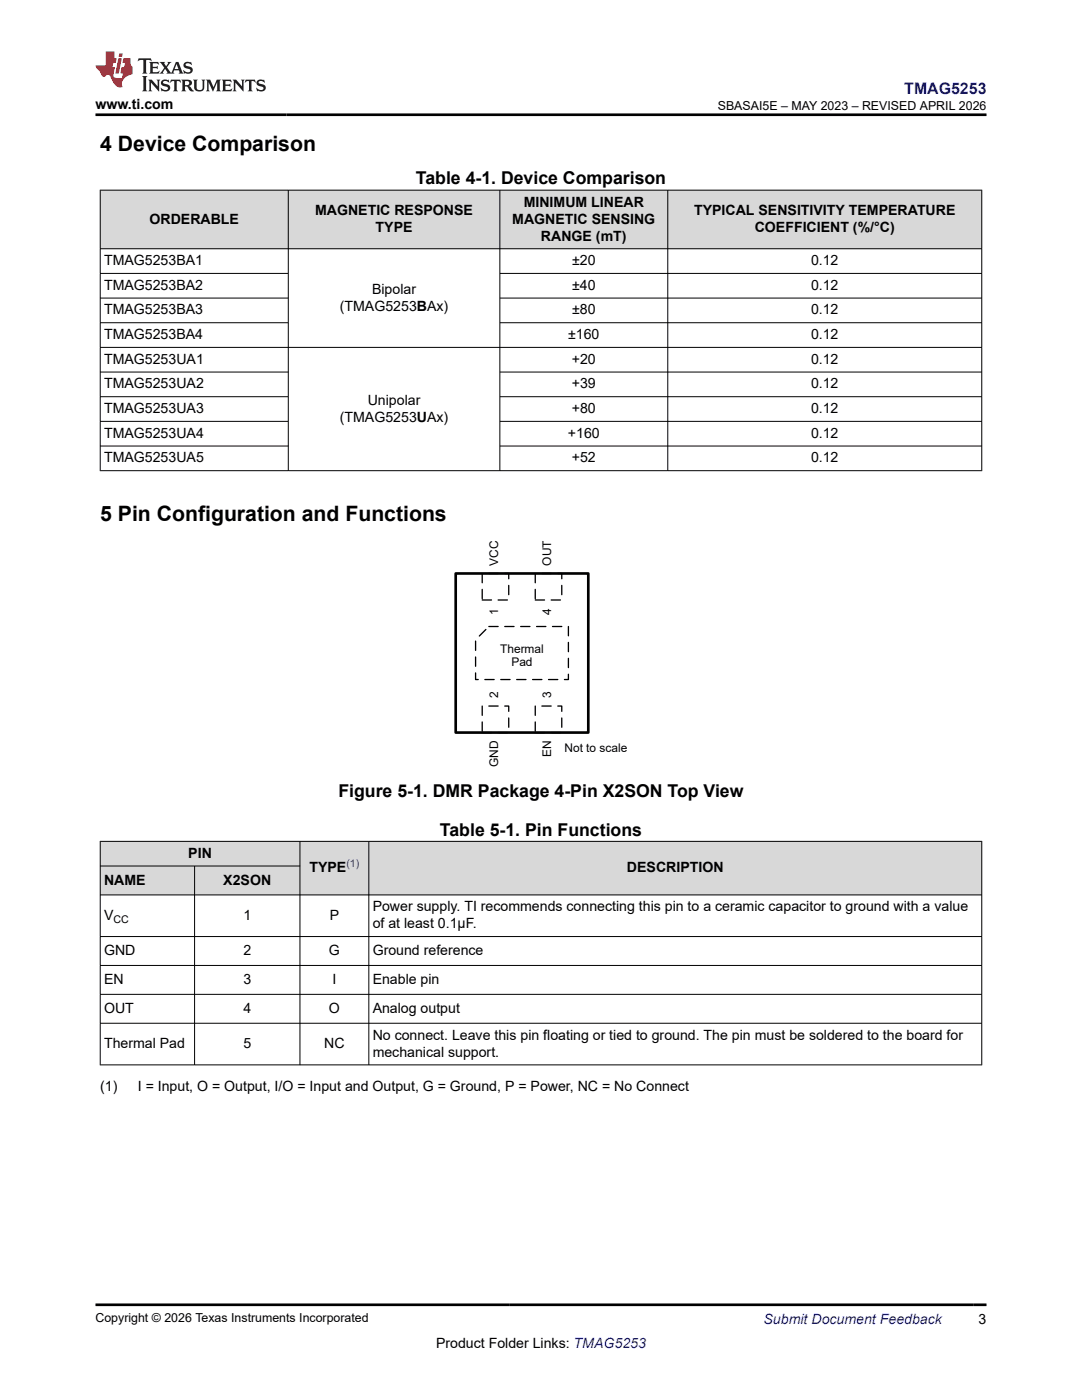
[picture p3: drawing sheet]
<svg xmlns="http://www.w3.org/2000/svg" width="216mm" height="279mm" viewBox="0 0 216 279" stroke-linecap="round" stroke-linejoin="round" font-family="sans-serif">
<defs><g id="words">
<g font-size="4.2">
<text x="20" y="30.2">4 Device Comparison</text>
<text x="20" y="104">5 Pin Configuration and Functions</text>
</g>
<g font-size="3.5">
<text x="83" y="36.8">Table 4-1. Device Comparison</text>
<text x="67.5" y="159">Figure 5-1. DMR Package 4-Pin X2SON Top View</text>
<text x="87.8" y="166.7">Table 5-1. Pin Functions</text>
</g>
<text font-size="3.2" fill="#00f" x="180.4" y="18.7">TMAG5253</text>
<g font-size="2.8">
<text x="19" y="21.8">www.ti.com</text>
<text x="104.5" y="41.2">MINIMUM LINEAR</text>
<text x="29.8" y="44.6">ORDERABLE</text>
<text x="62.9" y="42.9">MAGNETIC RESPONSE</text>
<text x="74.9" y="46.3">TYPE</text>
<text x="102.2" y="44.6">MAGNETIC SENSING</text>
<text x="107.9" y="48">RANGE (mT)</text>
<text x="138.5" y="42.9">TYPICAL SENSITIVITY TEMPERATURE</text>
<text x="150.6" y="46.3">COEFFICIENT (%/°C)</text>
<text x="20.8" y="52.9">TMAG5253BA1</text>
<text x="114.1" y="52.9">±20</text>
<text x="161.8" y="52.9">0.12</text>
<text x="20.8" y="57.8">TMAG5253BA2</text>
<text x="74.2" y="58.6">Bipolar</text>
<text x="114.1" y="57.8">±40</text>
<text x="161.8" y="57.8">0.12</text>
<text x="20.8" y="62.8">TMAG5253BA3</text>
<text x="67.8" y="62">(TMAG5253BAx)</text>
<text x="114.1" y="62.8">±80</text>
<text x="161.8" y="62.8">0.12</text>
<text x="20.8" y="67.7">TMAG5253BA4</text>
<text x="113.4" y="67.7">±160</text>
<text x="161.8" y="67.7">0.12</text>
<text x="20.8" y="72.6">TMAG5253UA1</text>
<text x="20.8" y="77.5">TMAG5253UA2</text>
<text x="114.1" y="72.6">+20</text>
<text x="114.1" y="77.5">+39</text>
<text x="161.8" y="72.6">0.12</text>
<text x="161.8" y="77.5">0.12</text>
<text x="20.8" y="82.4">TMAG5253UA3</text>
<text x="73.4" y="80.8">Unipolar</text>
<text x="114.1" y="82.4">+80</text>
<text x="161.8" y="82.4">0.12</text>
<text x="20.8" y="87.4">TMAG5253UA4</text>
<text x="67.8" y="84.1">(TMAG5253UAx)</text>
<text x="113.3" y="87.4">+160</text>
<text x="161.8" y="87.4">0.12</text>
<text x="20.8" y="92.3">TMAG5253UA5</text>
<text x="114.1" y="92.3">+52</text>
<text x="161.8" y="92.3">0.12</text>
<text x="37.6" y="171.2">PIN</text>
<text x="20.8" y="176.5">NAME</text>
<text x="44.6" y="176.5">X2SON</text>
<text x="61.7" y="174.1">TYPE</text>
<text x="125.1" y="174.1">DESCRIPTION</text>
<text x="20.8" y="183.6">V</text>
<text x="48.6" y="183.6">1</text>
<text x="65.8" y="183.6">P</text>
<text x="74.4" y="181.9">Power supply. TI recommends connecting this pin to a ceramic capacitor to ground with a value</text>
<text x="74.4" y="185.3">of at least 0.1µF.</text>
<text x="20.8" y="190.6">GND</text>
<text x="48.6" y="190.6">2</text>
<text x="65.6" y="190.6">G</text>
<text x="74.4" y="190.6">Ground reference</text>
<text x="20.8" y="196.4">EN</text>
<text x="48.6" y="196.4">3</text>
<text x="66.3" y="196.4">I</text>
<text x="74.4" y="196.4">Enable pin</text>
<text x="20.8" y="202.1">OUT</text>
<text x="48.6" y="202.1">4</text>
<text x="65.6" y="202.1">O</text>
<text x="74.4" y="202.1">Analog output</text>
<text x="20.8" y="209.2">Thermal Pad</text>
<text x="48.6" y="209.2">5</text>
<text x="64.7" y="209.2">NC</text>
<text x="74.4" y="207.5">No connect. Leave this pin floating or tied to ground. The pin must be soldered to the board for</text>
<text x="74.4" y="210.9">mechanical support.</text>
<text x="20" y="217.7">(1)</text>
<text x="27.5" y="217.7">I = Input, O = Output, I/O = Input and Output, G = Ground, P = Power, NC = No Connect</text>
<text x="87" y="269">Product Folder Links: TMAG5253</text>
<text x="195.3" y="264.2">3</text>
</g>
<text font-size="2.8" fill="#00f" x="152.4" y="264.2">Submit Document Feedback</text>
<g font-size="2.5">
<text x="143.2" y="21.9">SBASAI5E – MAY 2023 – REVISED APRIL 2026</text>
<text x="19" y="263.9">Copyright © 2026 Texas Instruments Incorporated</text>
</g>
<g font-size="2.4">
<text x="99.4" y="112.9" transform="rotate(-90 99.4 112.9)">VCC</text>
<text x="110" y="112.9" transform="rotate(-90 110 112.9)">OUT</text>
<text x="99.4" y="122.7" transform="rotate(-90 99.4 122.7)">1</text>
<text x="110" y="122.7" transform="rotate(-90 110 122.7)">4</text>
<text x="99.8" y="130.3">Thermal</text>
<text x="102" y="133">Pad</text>
<text x="99.4" y="139.3" transform="rotate(-90 99.4 139.3)">2</text>
<text x="110" y="139.3" transform="rotate(-90 110 139.3)">3</text>
<text x="99.4" y="153.1" transform="rotate(-90 99.4 153.1)">GND</text>
<text x="110" y="151.1" transform="rotate(-90 110 151.1)">EN</text>
<text x="112.6" y="150.2">Not to scale</text>
</g>
<text font-size="2.1" fill="#00f" x="69.1" y="173.1">(1)</text>
<text font-size="2.1" x="22.6" y="184.1">CC</text>
</g></defs>
<g fill="#d8d8d8">
<path d="M20 38h175.9v11.6h-175.9z" fill-rule="evenodd"/>
<path d="M20.1 38h37.4v11.6h-37.4z" fill-rule="evenodd"/>
<path d="M57.6 38h42.1v11.6h-42.1z" fill-rule="evenodd"/>
<path d="M99.8 38h33.4v11.6h-33.4z" fill-rule="evenodd"/>
<path d="M133.3 38h62.5v11.6h-62.5z" fill-rule="evenodd"/>
</g>
<g fill="none" stroke="#000" stroke-width=".2">
<path d="M19.9 38h176.1M20 37.9v56.1M57.5 37.9v56.1M99.7 37.9v56.1M133.2 37.9v56.1M195.9 37.9v56.1M19.9 49.6h176.1M19.9 54.6h37.7M19.9 59.5h37.7M99.7 54.6h96.3M99.7 59.5h96.3M19.9 69.3h176.1"/>
<path d="M19.9 64.4h37.7M19.9 74.3h37.7M19.9 79.2h37.7M99.7 64.4h96.3M99.7 74.3h96.3M99.7 79.2h96.3M19.9 93.9h176.1M19.9 84.1h37.7M19.9 89h37.7M99.7 84.1h96.3M99.7 89h96.3"/>
</g>
<path d="M96.2 114.4h5.3v5.3h-5.3z" fill-rule="evenodd" fill="#fff"/>
<path d="M96.2 114.4h5.3v5.3h-5.3z" fill="none" stroke="#000" stroke-width=".26" stroke-dasharray="1.9 1.3"/>
<path d="M96.2 140.9h5.3v5.3h-5.3z" fill-rule="evenodd" fill="#fff"/>
<path d="M96.2 140.9h5.3v5.3h-5.3z" fill="none" stroke="#000" stroke-width=".26" stroke-dasharray="1.9 1.3"/>
<path d="M106.8 140.9h5.3v5.3h-5.3z" fill-rule="evenodd" fill="#fff"/>
<path d="M106.8 140.9h5.3v5.3h-5.3z" fill="none" stroke="#000" stroke-width=".26" stroke-dasharray="1.9 1.3"/>
<path d="M106.8 114.4h5.3v5.3h-5.3z" fill-rule="evenodd" fill="#fff"/>
<path d="M106.8 114.4h5.3v5.3h-5.3z" fill="none" stroke="#000" stroke-width=".26" stroke-dasharray="1.9 1.3"/>
<path d="M90.9 114.4h26.5v31.8h-26.5z" fill="none" stroke="#000" stroke-width=".53"/>
<path d="M97.5 125h15.9v10.6h-18.5v-7.9z" fill-rule="evenodd" fill="#fff"/>
<path d="M97.5 125h15.9v10.6h-18.5v-7.9z" fill="none" stroke="#000" stroke-width=".26" stroke-dasharray="1.9 1.3"/>
<g fill="#d8d8d8">
<path d="M20 167.9h175.9v4.9h-175.9z" fill-rule="evenodd"/>
<path d="M20.1 168h39.7v4.8h-39.7z" fill-rule="evenodd"/>
<path d="M59.9 168h13.6v10.5h-13.6z" fill-rule="evenodd"/>
<path d="M73.7 168h122.1v10.5h-122.1z" fill-rule="evenodd"/>
<path d="M20.1 172.9h18.7v5.6h-18.7z" fill-rule="evenodd"/>
<path d="M38.9 172.9h20.9v5.6h-20.9z" fill-rule="evenodd"/>
</g>
<g fill="none" stroke="#000" stroke-width=".2">
<path d="M19.9 167.9h176.1M19.9 172.8h40M20 167.8v44.8M38.8 172.8v39.8M59.9 167.8v44.8M73.6 167.8v44.8M195.9 167.8v44.8M196 178.6h-176.1M19.9 186.9h176.1M19.9 192.7h176.1M19.9 198.4h176.1M19.9 204.2h176.1"/>
<path d="M19.9 212.5h176.1"/>
</g>
<path d="M27.7 11.6l-.2 .6 .5-.2h.6v.1v2.2l-.2 .4h1l-.2-.4v-2.2v-.1h.5l.5 .2-.1-.6zM29.8 12.4l.2 .3v1.6l-.2 .4h1.9l.1-.6a1.08 1.08 0 0 1-1.3 .2v-.7h.6l.4 .2v-.7l-.4 .2h-.6v-.5l.2-.2a1 1 0 0 1 1 .3l-.1-.5zM31.8 12.4l1 1.1-1 1.2h.9l-.2-.2 .4-.8 .5 .8-.2 .2h1.6l-.2-.2 .1-.5h1l.1 .5-.1 .2h.9l-.2-.4-.8-1.9h-.5l-1 2.1-.8-1.1 .9-1h-.8l.2 .2-.5 .6-.3-.6 .1-.2zM35.2 12.8l.4 1h-.8zM36.8 12.5a.65 .65 0 0 0-.2 .7 .65 .65 0 0 0 .6 .5l.7 .1 .1 .3a.79 .79 0 0 1-.7 .4 .79 .79 0 0 1-.7-.5l.1 .7 .2-.1a.93 .93 0 0 0 1.1 0 .93 .93 0 0 0 .4-.9 1.46 1.46 0 0 0-1.2-.6l-.1-.3a1.09 1.09 0 0 1 1.2 .2l-.2-.6-.1 .1-.6-.2zM28.4 15.2l.2 .4v2.2l-.2 .4h1l-.2-.4v-2.2l.2-.4zM29.6 15.9l.2 .4v1.5l-.2 .4h.8l-.3-.4v-1.3l1.7 1.8v-2l.2-.4h-.8l.2 .2 .1 1.1-1.2-1.3zM32.3 16a.65 .65 0 0 0-.2 .8 .65 .65 0 0 0 .7 .4l.6 .2 .1 .2a.79 .79 0 0 1-.7 .4 .79 .79 0 0 1-.7-.5l.1 .7 .2-.1a.93 .93 0 0 0 1.1 .1 .93 .93 0 0 0 .4-1 1.46 1.46 0 0 0-1.2-.5l-.1-.4a1.09 1.09 0 0 1 1.2 .2l-.2-.6-.1 .1-.6-.1zM34.1 15.9l-.1 .6a.63 .63 0 0 1 .7-.3l.1 1.6-.3 .4h1l-.2-.4v-1.6a.66 .66 0 0 1 .8 .3l-.1-.6zM36.2 15.9l.2 .4v1.5l-.2 .4h.9l-.2-.2v-.7h.5l.1 .2a.79 .79 0 0 0 1.2 .6l-1-.9a.61 .61 0 0 0 .6-.6 .61 .61 0 0 0-.5-.7zM36.9 16.2h.2a.47 .47 0 0 1 .5 .1 .47 .47 0 0 1 .1 .5l-.2 .1-.6 .1zM38.5 15.9l.2 .2a2.27 2.27 0 0 0 .4 2 1.04 1.04 0 0 0 1.7-.7v-1.3l.2-.2h-.8l.2 .4v1.1a.6 .6 0 0 1-.6 .6 .6 .6 0 0 1-.6-.6v-1.1l.3-.4zM41.1 15.9l.2 .4v1.5l-.2 .4h.7l-.2-.4v-1.4l.9 1.9 .8-1.9v1.4l-.2 .4h1l-.3-.4v-1.5l.3-.4h-.8l-.7 1.5-.7-1.5zM44.3 15.9l.2 .4v1.5l-.2 .4h1.9l.1-.6a1.09 1.09 0 0 1-1.3 .2v-.7h.6l.4 .2v-.6l-.4 .2h-.6v-.6l.2-.1a1.01 1.01 0 0 1 1 .3l-.1-.6zM46.4 15.9l.3 .4v1.5l-.3 .4h.8l-.2-.4v-1.3l1.6 1.8v-2l.2-.4h-.7l.2 .2v1.1l-1.2-1.3zM49 15.9l-.1 .6a.63 .63 0 0 1 .8-.3v1.6l-.3 .4h1l-.2-.4v-1.6a.66 .66 0 0 1 .8 .3l-.1-.6zM51.4 16a.65 .65 0 0 0-.2 .8 .65 .65 0 0 0 .6 .4l.6 .2 .2 .2a.79 .79 0 0 1-.8 .4 .79 .79 0 0 1-.6-.5l.1 .7 .2-.1a.93 .93 0 0 0 1 .1 .93 .93 0 0 0 .5-1 1.46 1.46 0 0 0-1.3-.5l-.1-.4a1.09 1.09 0 0 1 1.3 .2l-.2-.6-.2 .1-.5-.1z" fill="#231f20"/>
<path d="M21.1 10.3v2.7h-2.1l.1 .4 .9 1a.95 .95 0 0 0 .9 .9 .59 .59 0 0 1 .6-.4 .59 .59 0 0 1 .5 .3l.4 .8a1.59 1.59 0 0 0 2.1 1.4 1.61 1.61 0 0 1 1-2.3l1-.3-.1-1.5a1.59 1.59 0 0 1-.4-1.7h-1.4l-.2 .9h.5l-.1 .9h-.5l-.2 .9v.3l.4 .1-.2 .9h-.6a.73 .73 0 0 1-1.1-.7l.3-1.5h-.5l.2-.9h.5l.2-.9h-.5v-1.3zM23.6 11.6l-.6 3.1h.7l.6-3.1zM23.8 10.7l-.1 .6h.7l.1-.6z" fill="#ed1c24"/>
<path d="M19 22.9h177.8M19 260.4h177.8" fill="none" stroke="#000" stroke-width=".53"/>
<use href="#words"/>
</svg>
